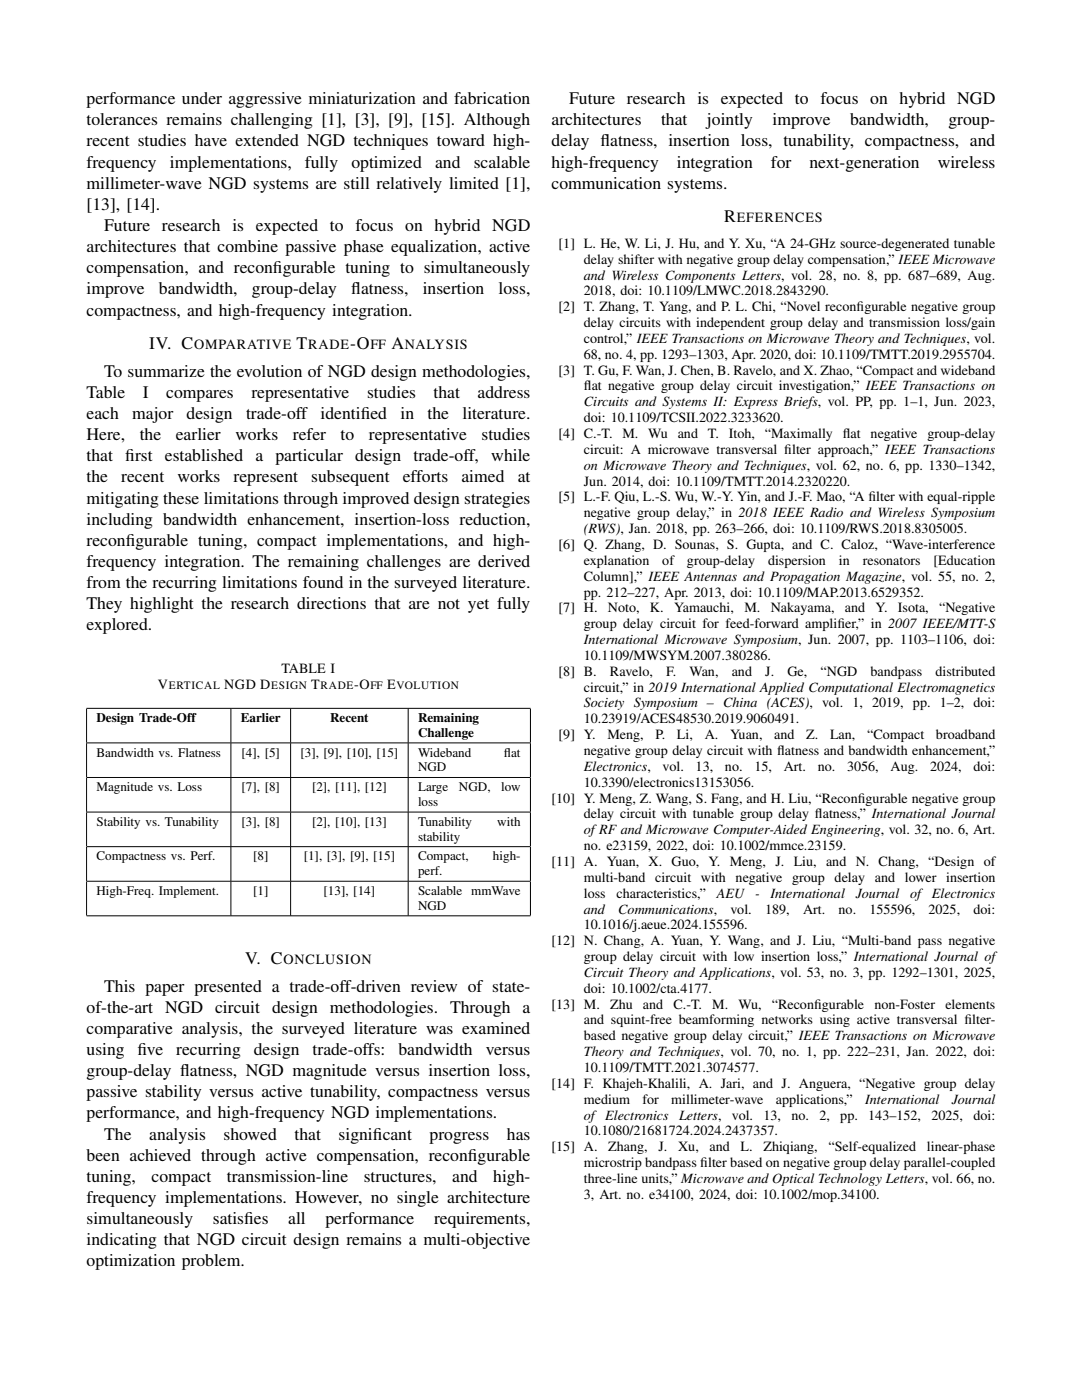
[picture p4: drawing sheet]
<svg xmlns="http://www.w3.org/2000/svg" width="216mm" height="279mm" viewBox="0 0 216 279" stroke-linecap="round" stroke-linejoin="round" font-family="sans-serif">
<defs><g id="words">
<g font-size="3.5">
<text x="17.3" y="20.8">performance under aggressive miniaturization and fabrication</text>
<text x="113.6" y="20.8">Future research is expected to focus on hybrid NGD</text>
<text x="17.3" y="25">tolerances remains challenging [1], [3], [9], [15]. Although</text>
<text x="17.3" y="29.2">recent studies have extended NGD techniques toward high-</text>
<text x="110.1" y="25">architectures</text>
<text x="110.1" y="29.2">delay f</text>
<text x="119.8" y="29.2">latness, insertion loss, tunability, compactness, and</text>
<text x="131.9" y="25">that</text>
<text x="141.1" y="25">jointly</text>
<text x="154.1" y="25">improve</text>
<text x="169.6" y="25">bandwidth,</text>
<text x="189.3" y="25">group-</text>
<text x="17.3" y="33.4">frequency</text>
<text x="33.9" y="33.4">implementations,</text>
<text x="60.8" y="33.4">fully</text>
<text x="70.1" y="33.4">optimized</text>
<text x="86.8" y="33.4">and</text>
<text x="94.5" y="33.4">scalable</text>
<text x="110.1" y="33.4">high-frequency</text>
<text x="135.1" y="33.4">integration</text>
<text x="153.8" y="33.4">for</text>
<text x="161.5" y="33.4">next-generation</text>
<text x="187.1" y="33.4">wireless</text>
<text x="17.3" y="37.7">millimeter-wave NGD systems are still relatively limited [1],</text>
<text x="17.3" y="41.9">[13], [14].</text>
<text x="110.1" y="37.7">communication systems.</text>
<text x="20.8" y="46.1">Future research is expected to focus on hybrid NGD</text>
<text x="144.5" y="44.2">R</text>
<text x="17.3" y="50.3">architectures that combine passive phase equalization, active</text>
<text x="17.3" y="54.5">compensation, and reconf</text>
<text x="17.3" y="58.8">improve</text>
<text x="31.7" y="58.8">bandwidth,</text>
<text x="50.3" y="58.8">group-delay</text>
<text x="54.5" y="54.5">igurable tuning to simultaneously</text>
<text x="70.1" y="58.8">f</text>
<text x="70.1" y="58.8">latness,</text>
<text x="84.4" y="58.8">insertion</text>
<text x="99.5" y="58.8">loss,</text>
<text x="17.3" y="63">compactness, and high-frequency integration.</text>
<text x="29.8" y="69.7">IV. C</text>
<text x="59.2" y="69.7">T</text>
<text x="69.9" y="69.7">-O</text>
<text x="78.1" y="69.7">A</text>
<text x="20.8" y="75.2">To summarize the evolution of NGD design methodologies,</text>
<text x="17.3" y="79.4">Table</text>
<text x="17.3" y="83.6">each</text>
<text x="26.4" y="83.6">major</text>
<text x="28.5" y="79.4">I</text>
<text x="33.2" y="79.4">compares</text>
<text x="37.2" y="83.6">design</text>
<text x="49.1" y="83.6">trade-off</text>
<text x="50.2" y="79.4">representative</text>
<text x="64" y="83.6">identif</text>
<text x="72" y="83.6">ied</text>
<text x="73.2" y="79.4">studies</text>
<text x="79.9" y="83.6">in</text>
<text x="85.3" y="83.6">the</text>
<text x="86.5" y="79.4">that</text>
<text x="92.3" y="83.6">literature.</text>
<text x="95.3" y="79.4">address</text>
<text x="17.3" y="87.8">Here,</text>
<text x="27.9" y="87.8">the</text>
<text x="35.1" y="87.8">earlier</text>
<text x="47" y="87.8">works</text>
<text x="58.4" y="87.8">refer</text>
<text x="68" y="87.8">to</text>
<text x="73.6" y="87.8">representative</text>
<text x="96.1" y="87.8">studies</text>
<text x="17.3" y="92.1">that f</text>
<text x="25" y="92.1">irst established a particular design trade-off, while</text>
<text x="17.3" y="96.3">the</text>
<text x="17.3" y="100.5">mitigating these limitations through improved design strategies</text>
<text x="24.2" y="96.3">recent</text>
<text x="35.4" y="96.3">works</text>
<text x="46.6" y="96.3">represent</text>
<text x="62.1" y="96.3">subsequent</text>
<text x="80.4" y="96.3">efforts</text>
<text x="92.1" y="96.3">aimed</text>
<text x="103.3" y="96.3">at</text>
<text x="17.3" y="104.7">including bandwidth enhancement, insertion-loss reduction,</text>
<text x="17.3" y="108.9">reconf</text>
<text x="17.3" y="113.1">frequency integration. The remaining challenges are derived</text>
<text x="25.1" y="108.9">igurable tuning, compact implementations, and high-</text>
<text x="17.3" y="117.4">from the recurring limitations found in the surveyed literature.</text>
<text x="17.3" y="121.6">They highlight the research directions that are not yet fully</text>
<text x="17.3" y="125.8">explored.</text>
<text x="20.8" y="197.9">This paper presented a trade-off-driven review of state-</text>
<text x="48.9" y="192.5">V. C</text>
<text x="17.3" y="202.1">of-the-art NGD circuit design methodologies. Through a</text>
<text x="17.3" y="206.3">comparative analysis, the surveyed literature was examined</text>
<text x="17.3" y="210.6">using</text>
<text x="17.3" y="214.8">group-delay f</text>
<text x="27.5" y="210.6">f</text>
<text x="27.5" y="210.6">ive</text>
<text x="35.2" y="210.6">recurring</text>
<text x="35.9" y="214.8">latness, NGD magnitude versus insertion loss,</text>
<text x="50.6" y="210.6">design</text>
<text x="62.4" y="210.6">trade-offs:</text>
<text x="79.5" y="210.6">bandwidth</text>
<text x="96.9" y="210.6">versus</text>
<text x="17.3" y="219">passive stability versus active tunability, compactness versus</text>
<text x="17.3" y="223.2">performance, and high-frequency NGD implementations.</text>
<text x="20.8" y="227.4">The</text>
<text x="29.8" y="227.4">analysis</text>
<text x="44.6" y="227.4">showed</text>
<text x="58.8" y="227.4">that</text>
<text x="67.6" y="227.4">signif</text>
<text x="74.4" y="227.4">icant</text>
<text x="85.7" y="227.4">progress</text>
<text x="101.2" y="227.4">has</text>
<text x="17.3" y="231.7">been achieved through active compensation, reconf</text>
<text x="93.3" y="231.7">igurable</text>
<text x="17.3" y="235.9">tuning,</text>
<text x="30.2" y="235.9">compact</text>
<text x="45.3" y="235.9">transmission-line</text>
<text x="72.6" y="235.9">structures,</text>
<text x="90.2" y="235.9">and</text>
<text x="98.4" y="235.9">high-</text>
<text x="17.3" y="240.1">frequency implementations. However, no single architecture</text>
<text x="17.3" y="244.3">simultaneously</text>
<text x="42.5" y="244.3">satisf</text>
<text x="48.7" y="244.3">ies</text>
<text x="57.5" y="244.3">all</text>
<text x="64.9" y="244.3">performance</text>
<text x="86.6" y="244.3">requirements,</text>
<text x="17.3" y="248.5">indicating that NGD circuit design remains a multi-objective</text>
<text x="17.3" y="252.7">optimization problem.</text>
</g>
<g font-size="2.8">
<text x="147" y="44.2">EFERENCES</text>
<text x="111.5" y="49.5">[1] L. He, W. Li, J. Hu, and Y. Xu, “A 24-GHz source-degenerated tunable</text>
<text x="116.5" y="52.6">delay shifter with negative group delay compensation,” IEEE Microwave</text>
<text x="116.5" y="55.8">and Wireless Components Letters, vol. 28, no. 8, pp. 687–689, Aug.</text>
<text x="116.5" y="59">2018, doi: 10.1109/LMWC.2018.2843290.</text>
<text x="111.5" y="62.1">[2] T. Zhang, T. Yang, and P. L. Chi, “Novel reconf</text>
<text x="116.5" y="65.3">delay circuits with independent group delay and transmission loss/gain</text>
<text x="170.9" y="62.1">igurable negative group</text>
<text x="38.7" y="69.7">OMPARATIVE</text>
<text x="61.5" y="69.7">RADE</text>
<text x="73.9" y="69.7">FF</text>
<text x="80.8" y="69.7">NALYSIS</text>
<text x="116.5" y="68.4">control,” IEEE Transactions on Microwave Theory and Techniques, vol.</text>
<text x="116.5" y="71.6">68, no. 4, pp. 1293–1303, Apr. 2020, doi: 10.1109/TMTT.2019.2955704.</text>
<text x="111.5" y="74.8">[3] T. Gu, F. Wan, J. Chen, B. Ravelo, and X. Zhao, “Compact and wideband</text>
<text x="116.5" y="77.9">f</text>
<text x="116.5" y="77.9">lat negative group delay circuit investigation,” IEEE Transactions on</text>
<text x="116.5" y="81.1">Circuits and Systems II: Express Briefs, vol. PP, pp. 1–1, Jun. 2023,</text>
<text x="111.5" y="87.4">[4] C.-T. M. Wu and T. Itoh, “Maximally f</text>
<text x="116.5" y="84.3">doi: 10.1109/TCSII.2022.3233620.</text>
<text x="168.2" y="87.4">lat negative group-delay</text>
<text x="116.5" y="90.6">circuit: A microwave transversal f</text>
<text x="116.5" y="93.7">on Microwave Theory and Techniques, vol. 62, no. 6, pp. 1330–1342,</text>
<text x="156.5" y="90.6">ilter approach,” IEEE Transactions</text>
<text x="111.5" y="100.1">[5] L.-F. Qiu, L.-S. Wu, W.-Y. Yin, and J.-F. Mao, “A f</text>
<text x="116.5" y="96.9">Jun. 2014, doi: 10.1109/TMTT.2014.2320220.</text>
<text x="173.3" y="100.1">ilter with equal-ripple</text>
<text x="116.5" y="103.2">negative group delay,” in 2018 IEEE Radio and Wireless Symposium</text>
<text x="116.5" y="106.4">(RWS), Jan. 2018, pp. 263–266, doi: 10.1109/RWS.2018.8305005.</text>
<text x="111.5" y="109.6">[6] Q. Zhang, D. Sounas, S. Gupta, and C. Caloz, “Wave-interference</text>
<text x="116.5" y="112.7">explanation</text>
<text x="132.2" y="112.7">of</text>
<text x="137.1" y="112.7">group-delay</text>
<text x="153.2" y="112.7">dispersion</text>
<text x="167.4" y="112.7">in</text>
<text x="172.2" y="112.7">resonators</text>
<text x="186.3" y="112.7">[Education</text>
<text x="116.5" y="115.9">Column],” IEEE Antennas and Propagation Magazine, vol. 55, no. 2,</text>
<text x="116.5" y="119.1">pp. 212–227, Apr. 2013, doi: 10.1109/MAP.2013.6529352.</text>
<text x="111.5" y="122.2">[7] H.</text>
<text x="116.5" y="125.4">group delay circuit for feed-forward amplif</text>
<text x="121.3" y="122.2">Noto,</text>
<text x="129.7" y="122.2">K.</text>
<text x="134.5" y="122.2">Yamauchi,</text>
<text x="148.5" y="122.2">M.</text>
<text x="153.8" y="122.2">Nakayama,</text>
<text x="167.1" y="125.4">ier,” in 2007 IEEE/MTT-S</text>
<text x="168.6" y="122.2">and</text>
<text x="174.7" y="122.2">Y.</text>
<text x="179.2" y="122.2">Isota,</text>
<text x="187.4" y="122.2">“Negative</text>
<text x="116.5" y="128.5">International Microwave Symposium, Jun. 2007, pp. 1103–1106, doi:</text>
<text x="116.5" y="131.7">10.1109/MWSYM.2007.380286.</text>
<text x="31.5" y="137.6">V</text>
<text x="44.7" y="137.6">NGD D</text>
<text x="56.2" y="134.4">TABLE I</text>
<text x="62.1" y="137.6">T</text>
<text x="70.7" y="137.6">-O</text>
<text x="77.2" y="137.6">E</text>
<text x="111.5" y="134.9">[8] B.</text>
<text x="121.7" y="134.9">Ravelo,</text>
<text x="132.9" y="134.9">F.</text>
<text x="137.6" y="134.9">Wan,</text>
<text x="146" y="134.9">and</text>
<text x="152.7" y="134.9">J.</text>
<text x="157.1" y="134.9">Ge,</text>
<text x="163.7" y="134.9">“NGD</text>
<text x="173.7" y="134.9">bandpass</text>
<text x="186.7" y="134.9">distributed</text>
<text x="116.5" y="138">circuit,” in 2019 International Applied Computational Electromagnetics</text>
<text x="116.5" y="141.2">Society Symposium – China (ACES), vol. 1, 2019, pp. 1–2, doi:</text>
<text x="111.5" y="147.5">[9] Y.</text>
<text x="116.5" y="144.4">10.23919/ACES48530.2019.9060491.</text>
<text x="121.2" y="147.5">Meng,</text>
<text x="130.8" y="147.5">P.</text>
<text x="135.1" y="147.5">Li,</text>
<text x="140.6" y="147.5">A.</text>
<text x="145.7" y="147.5">Yuan,</text>
<text x="154.5" y="147.5">and</text>
<text x="160.9" y="147.5">Z.</text>
<text x="165.6" y="147.5">Lan,</text>
<text x="173" y="147.5">“Compact</text>
<text x="186.8" y="147.5">broadband</text>
<text x="116.5" y="150.7">negative group delay circuit with f</text>
<text x="116.5" y="153.8">Electronics,</text>
<text x="132.2" y="153.8">vol.</text>
<text x="138.8" y="153.8">13,</text>
<text x="144.7" y="153.8">no.</text>
<text x="150.5" y="153.8">15,</text>
<text x="155.1" y="150.7">latness and bandwidth enhancement,”</text>
<text x="156.4" y="153.8">Art.</text>
<text x="163.2" y="153.8">no.</text>
<text x="169" y="153.8">3056,</text>
<text x="177.7" y="153.8">Aug.</text>
<text x="185.6" y="153.8">2024,</text>
<text x="194.3" y="153.8">doi:</text>
<text x="110.1" y="160.2">[10] Y. Meng, Z. Wang, S. Fang, and H. Liu, “Reconf</text>
<text x="116.5" y="157">10.3390/electronics13153056.</text>
<text x="171.2" y="160.2">igurable negative group</text>
<text x="116.5" y="163.3">delay circuit with tunable group delay f</text>
<text x="116.5" y="166.5">ofRF and Microwave Computer-Aided Engineering, vol. 32, no. 6, Art.</text>
<text x="162.6" y="163.3">latness,” International Journal</text>
<text x="110.1" y="172.8">[11] A. Yuan, X. Guo, Y. Meng, J. Liu, and N. Chang, “Design of</text>
<text x="116.5" y="169.7">no. e23159, 2022, doi: 10.1002/mmce.23159.</text>
<text x="116.5" y="176">multi-band circuit with negative group delay and lower insertion</text>
<text x="116.5" y="179.2">loss</text>
<text x="123" y="179.2">characteristics,”</text>
<text x="143" y="179.2">AEU</text>
<text x="150.7" y="179.2">-</text>
<text x="153.8" y="179.2">International</text>
<text x="170.8" y="179.2">Journal</text>
<text x="181.6" y="179.2">of Electronics</text>
<text x="116.5" y="182.3">and</text>
<text x="116.5" y="185.5">10.1016/j.aeue.2024.155596.</text>
<text x="123.4" y="182.3">Communications,</text>
<text x="145.8" y="182.3">vol.</text>
<text x="152.7" y="182.3">189,</text>
<text x="160.2" y="182.3">Art.</text>
<text x="167.3" y="182.3">no.</text>
<text x="173.5" y="182.3">155596,</text>
<text x="185.3" y="182.3">2025,</text>
<text x="194.3" y="182.3">doi:</text>
<text x="110.1" y="188.6">[12] N. Chang, A. Yuan, Y. Wang, and J. Liu, “Multi-band pass negative</text>
<text x="116.5" y="191.8">group delay circuit with low insertion loss,” International Journal of</text>
<text x="56.5" y="192.5">ONCLUSION</text>
<text x="116.5" y="195">Circuit Theory and Applications, vol. 53, no. 3, pp. 1292–1301, 2025,</text>
<text x="110.1" y="201.3">[13] M.</text>
<text x="116.5" y="198.1">doi: 10.1002/cta.4177.</text>
<text x="121.7" y="201.3">Zhu</text>
<text x="128.3" y="201.3">and</text>
<text x="134.4" y="201.3">C.-T.</text>
<text x="142.1" y="201.3">M.</text>
<text x="147.4" y="201.3">Wu,</text>
<text x="154" y="201.3">“Reconf</text>
<text x="162.4" y="201.3">igurable</text>
<text x="174.5" y="201.3">non-Foster</text>
<text x="188.6" y="201.3">elements</text>
<text x="116.5" y="204.5">and squint-free beamforming networks using active transversal f</text>
<text x="116.5" y="207.6">based negative group delay circuit,” IEEE Transactions on Microwave</text>
<text x="192.4" y="204.5">ilter-</text>
<text x="116.5" y="210.8">Theory and Techniques, vol. 70, no. 1, pp. 222–231, Jan. 2022, doi:</text>
<text x="116.5" y="213.9">10.1109/TMTT.2021.3074577.</text>
<text x="110.1" y="217.1">[14] F. Khajeh-Khalili, A. Jari, and J. Anguera, “Negative group delay</text>
<text x="116.5" y="220.3">medium</text>
<text x="128.2" y="220.3">for</text>
<text x="133.9" y="220.3">millimeter-wave</text>
<text x="154.8" y="220.3">applications,”</text>
<text x="172.6" y="220.3">International</text>
<text x="189.9" y="220.3">Journal</text>
<text x="116.5" y="223.4">of Electronics</text>
<text x="116.5" y="226.6">10.1080/21681724.2024.2437357.</text>
<text x="135.5" y="223.4">Letters,</text>
<text x="146" y="223.4">vol.</text>
<text x="152.3" y="223.4">13,</text>
<text x="157.9" y="223.4">no.</text>
<text x="163.5" y="223.4">2,</text>
<text x="167.7" y="223.4">pp.</text>
<text x="173.3" y="223.4">143–152,</text>
<text x="185.9" y="223.4">2025,</text>
<text x="194.3" y="223.4">doi:</text>
<text x="110.1" y="229.8">[15] A.</text>
<text x="116.5" y="232.9">microstrip bandpass f</text>
<text x="121.4" y="229.8">Zhang,</text>
<text x="131.4" y="229.8">J.</text>
<text x="135.3" y="229.8">Xu,</text>
<text x="139.7" y="232.9">ilter based on negative group delay parallel-coupled</text>
<text x="141.6" y="229.8">and</text>
<text x="147.8" y="229.8">L.</text>
<text x="152.3" y="229.8">Zhiqiang,</text>
<text x="165.3" y="229.8">“Self-equalized</text>
<text x="184.9" y="229.8">linear-phase</text>
<text x="116.5" y="236.1">three-line units,” Microwave and Optical Technology Letters, vol. 66, no.</text>
<text x="116.5" y="239.2">3, Art. no. e34100, 2024, doi: 10.1002/mop.34100.</text>
</g>
<g font-size="2.6">
<text x="19.2" y="144.1">Design Trade-Off</text>
<text x="48" y="144.1">Earlier</text>
<text x="65.9" y="144.1">Recent</text>
<text x="83.4" y="144.1">Remaining</text>
<text x="83.4" y="147.1">Challenge</text>
<text x="19.2" y="151">Bandwidth vs. Flatness</text>
<text x="48.2" y="151">[4], [5]</text>
<text x="60" y="151">[3], [9], [10], [15]</text>
<text x="83.4" y="151">Wideband</text>
<text x="83.4" y="154">NGD</text>
<text x="100.5" y="151">f</text>
<text x="100.5" y="151">lat</text>
<text x="19.2" y="157.9">Magnitude vs. Loss</text>
<text x="48.2" y="157.9">[7], [8]</text>
<text x="62.3" y="157.9">[2], [11], [12]</text>
<text x="83.4" y="157.9">Large</text>
<text x="83.4" y="160.9">loss</text>
<text x="91.6" y="157.9">NGD,</text>
<text x="100" y="157.9">low</text>
<text x="19.2" y="164.8">Stability vs. Tunability</text>
<text x="48.2" y="164.8">[3], [8]</text>
<text x="62.3" y="164.8">[2], [10], [13]</text>
<text x="83.4" y="164.8">Tunability</text>
<text x="83.4" y="167.8">stability</text>
<text x="99.2" y="164.8">with</text>
<text x="19.2" y="171.7">Compactness vs. Perf.</text>
<text x="50.5" y="171.7">[8]</text>
<text x="60.6" y="171.7">[1], [3], [9], [15]</text>
<text x="83.4" y="171.7">Compact,</text>
<text x="98.4" y="171.7">high-</text>
<text x="19.2" y="178.6">High-Freq. Implement.</text>
<text x="50.5" y="178.6">[1]</text>
<text x="64.6" y="178.6">[13], [14]</text>
<text x="83.4" y="174.7">perf.</text>
<text x="83.4" y="178.6">Scalable mmWave</text>
<text x="83.4" y="181.6">NGD</text>
</g>
<g font-size="2.2">
<text x="33.7" y="137.6">ERTICAL</text>
<text x="54.1" y="137.6">ESIGN</text>
<text x="64" y="137.6">RADE</text>
<text x="73.9" y="137.6">FF</text>
<text x="79.1" y="137.6">VOLUTION</text>
</g>
</g></defs>
<g fill="none" stroke="#000" stroke-width=".2">
<path d="M17.3 141.4h88.5M17.3 141.4v6.8M17.3 148.3v6.8M17.3 155.2v6.8M17.3 148.3h88.5M17.3 155.2h88.5M46.1 141.4v6.8M46.1 148.3v6.8M46.1 155.2v6.8M58 141.4v6.8M58 148.3v6.8M58 155.2v6.8"/>
<path d="M81.4 141.4v6.8M81.4 148.3v6.8M81.4 155.2v6.8M105.8 141.4v6.8M105.8 148.3v6.8M105.8 155.2v6.8M17.3 162.1v6.8M17.3 169v6.8M17.3 175.9v6.8M17.3 162.1h88.5M17.3 169h88.5M17.3 175.9h88.5"/>
<path d="M46.1 162.1v6.8M46.1 169v6.8M46.1 175.9v6.8M58 162.1v6.8M58 169v6.8M58 175.9v6.8M81.4 162.1v6.8M81.4 169v6.8M81.4 175.9v6.8M105.8 162.1v6.8M105.8 169v6.8M105.8 175.9v6.8"/>
<path d="M17.3 182.8h88.5"/>
</g>
<use href="#words"/>
</svg>
